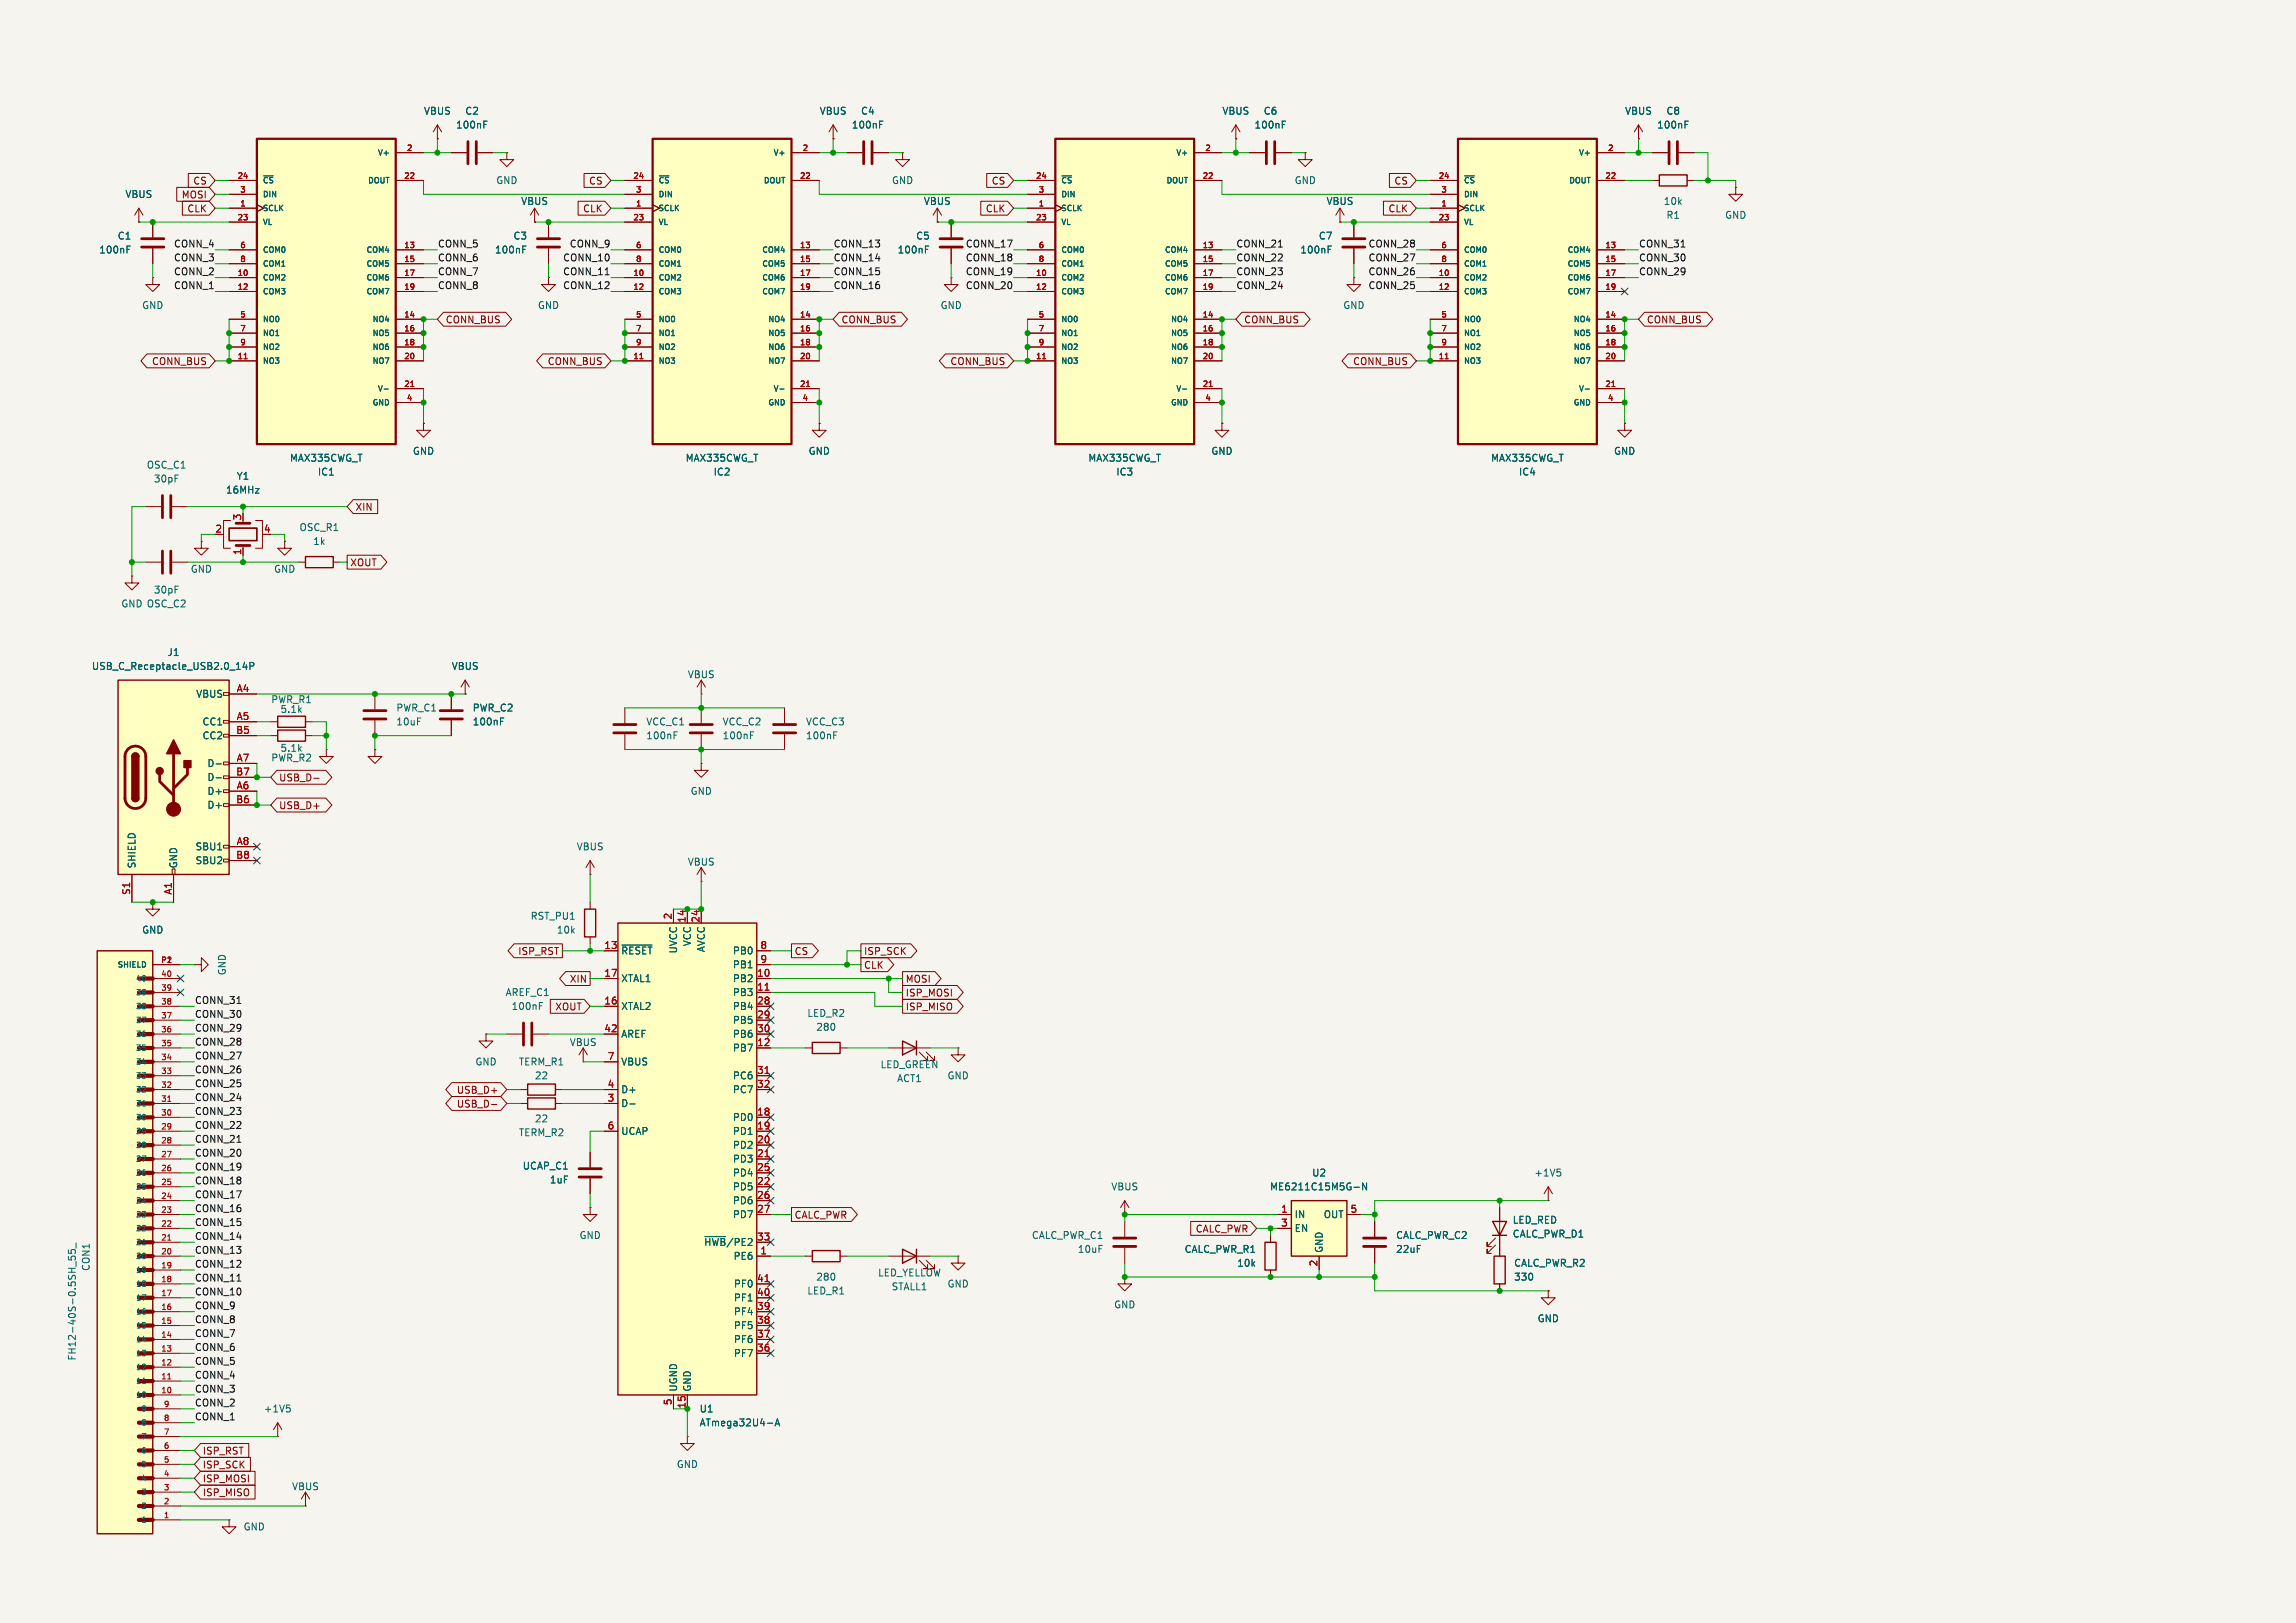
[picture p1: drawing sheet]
<svg xmlns="http://www.w3.org/2000/svg" width="420mm" height="297mm" viewBox="0 0 420 297" stroke-linecap="round" stroke-linejoin="round" font-family="sans-serif">
<defs><g id="words">
<g font-size="1.8" fill="#006464">
<text x="77.5" y="21.2">VBUS</text>
<text x="83.3" y="23.7">100nF</text>
<text x="85" y="21.2">C2</text>
<text x="149.8" y="21.2">VBUS</text>
<text x="155.7" y="23.7">100nF</text>
<text x="157.4" y="21.2">C4</text>
<text x="223.5" y="21.2">VBUS</text>
<text x="229.4" y="23.7">100nF</text>
<text x="231.1" y="21.2">C6</text>
<text x="297.2" y="21.2">VBUS</text>
<text x="303" y="23.7">100nF</text>
<text x="304.7" y="21.2">C8</text>
<text x="90.7" y="33.9">GND</text>
<text x="163.1" y="33.9">GND</text>
<text x="236.7" y="33.9">GND</text>
<text x="22.8" y="36.4">VBUS</text>
<text x="95.2" y="37.7">VBUS</text>
<text x="168.9" y="37.7">VBUS</text>
<text x="242.6" y="37.7">VBUS</text>
<text x="304.2" y="37.7">10k</text>
<text x="304.7" y="40.2">R1</text>
<text x="315.5" y="40.2">GND</text>
<text x="18.1" y="46.6">100nF</text>
<text x="21.4" y="44">C1</text>
<text x="90.4" y="46.6">100nF</text>
<text x="93.8" y="44">C3</text>
<text x="164.1" y="46.6">100nF</text>
<text x="167.5" y="44">C5</text>
<text x="237.8" y="46.6">100nF</text>
<text x="241.1" y="44">C7</text>
<text x="25.9" y="56.7">GND</text>
<text x="98.3" y="56.7">GND</text>
<text x="172" y="56.7">GND</text>
<text x="245.6" y="56.7">GND</text>
<text x="75.4" y="83.4">GND</text>
<text x="147.8" y="83.4">GND</text>
<text x="221.5" y="83.4">GND</text>
<text x="295.1" y="83.4">GND</text>
<text x="26.7" y="86">OSC_C1</text>
<text x="28.1" y="88.5">30pF</text>
<text x="43.2" y="88">Y1</text>
<text x="52.9" y="84.7">MAX335CWG_T</text>
<text x="58" y="87.2">IC1</text>
<text x="125.3" y="84.7">MAX335CWG_T</text>
<text x="130.4" y="87.2">IC2</text>
<text x="199" y="84.7">MAX335CWG_T</text>
<text x="204.1" y="87.2">IC3</text>
<text x="272.6" y="84.7">MAX335CWG_T</text>
<text x="277.8" y="87.2">IC4</text>
<text x="41.2" y="90.5">16MHz</text>
<text x="54.7" y="97.4">OSC_R1</text>
<text x="57.2" y="99.9">1k</text>
<text x="34.8" y="105">GND</text>
<text x="50" y="105">GND</text>
<text x="22.1" y="111.4">GND OSC_C2</text>
<text x="28.1" y="108.8">30pF</text>
<text x="16.7" y="122.8">USB_C_Receptacle_USB2.0_14P</text>
<text x="30.6" y="120.2">J1</text>
<text x="82.5" y="122.8">VBUS</text>
<text x="125.7" y="124.3">VBUS</text>
<text x="35.8" y="127.9">VBUS</text>
<text x="49.5" y="128.9">PWR_R1</text>
<text x="51.2" y="130.7">5.1k</text>
<text x="72.4" y="130.4">PWR_C1</text>
<text x="86.4" y="130.4">PWR_C2</text>
<text x="36.9" y="132.9">CC1</text>
<text x="36.9" y="135.5">CC2</text>
<text x="51.2" y="137.8">5.1k</text>
<text x="72.4" y="132.9">10uF</text>
<text x="86.4" y="132.9">100nF</text>
<text x="118.1" y="132.9">VCC_C1</text>
<text x="118.1" y="135.5">100nF</text>
<text x="132.1" y="132.9">VCC_C2</text>
<text x="132.1" y="135.5">100nF</text>
<text x="147.3" y="132.9">VCC_C3</text>
<text x="147.3" y="135.5">100nF</text>
<text x="37.8" y="140.6">D-</text>
<text x="37.8" y="143.1">D-</text>
<text x="49.5" y="139.5">PWR_R2</text>
<text x="37.8" y="145.6">D+</text>
<text x="37.8" y="148.2">D+</text>
<text x="126.2" y="145.6">GND</text>
<text x="35.7" y="155.8">SBU1</text>
<text x="105.4" y="155.8">VBUS</text>
<text x="25" y="159" transform="rotate(-90 25 159)">SHIELD</text>
<text x="32.6" y="159" transform="rotate(-90 32.6 159)">GND</text>
<text x="35.7" y="158.3">SBU2</text>
<text x="125.7" y="158.6">VBUS</text>
<text x="25.9" y="171">GND</text>
<text x="97" y="168.5">RST_PU1</text>
<text x="101.8" y="171">10k</text>
<text x="126.6" y="173.2" transform="rotate(-90 126.6 173.2)">VCC</text>
<text x="41.5" y="178.6" transform="rotate(-90 41.5 178.6)">GND</text>
<text x="113.5" y="174.9">~{RESET}</text>
<text x="113.5" y="179.9">XTAL1</text>
<text x="124.1" y="174.6" transform="rotate(-90 124.1 174.6)">UVCC</text>
<text x="129.1" y="174.3" transform="rotate(-90 129.1 174.3)">AVCC</text>
<text x="134" y="174.9">PB0</text>
<text x="134" y="177.4">PB1</text>
<text x="134" y="179.9">PB2</text>
<text x="92.4" y="182.5">AREF_C1</text>
<text x="93.5" y="185">100nF</text>
<text x="113.5" y="185">XTAL2</text>
<text x="134" y="182.5">PB3</text>
<text x="134" y="185">PB4</text>
<text x="104.1" y="191.6">VBUS</text>
<text x="113.5" y="190.1">AREF</text>
<text x="134" y="187.6">PB5</text>
<text x="134" y="190.1">PB6</text>
<text x="147.6" y="186.3">LED_R2</text>
<text x="149.2" y="188.8">280</text>
<text x="86.9" y="195.2">GND</text>
<text x="94.8" y="195.2">TERM_R1</text>
<text x="97.7" y="197.7">22</text>
<text x="113.5" y="195.2">VBUS</text>
<text x="134" y="192.6">PB7</text>
<text x="134" y="197.7">PC6</text>
<text x="161" y="195.7">LED_GREEN</text>
<text x="173.2" y="197.7">GND</text>
<text x="113.5" y="200.3">D+</text>
<text x="113.5" y="202.8">D-</text>
<text x="134" y="200.3">PC7</text>
<text x="164" y="198.2">ACT1</text>
<text x="94.8" y="208.1">TERM_R2</text>
<text x="97.7" y="205.6">22</text>
<text x="113.5" y="207.9">UCAP</text>
<text x="134" y="205.3">PD0</text>
<text x="134" y="207.9">PD1</text>
<text x="95.5" y="214.2">UCAP_C1</text>
<text x="134" y="210.4">PD2</text>
<text x="134" y="213">PD3</text>
<text x="134" y="215.5">PD4</text>
<text x="239.9" y="215.5">U2</text>
<text x="280.6" y="215.5">+1V5</text>
<text x="100.5" y="216.8">1uF</text>
<text x="134" y="218">PD5</text>
<text x="134" y="220.6">PD6</text>
<text x="203.2" y="218">VBUS</text>
<text x="232.2" y="218">ME6211C15M5G-N</text>
<text x="105.9" y="226.9">GND</text>
<text x="134" y="223.1">PD7</text>
<text x="188.7" y="226.9">CALC_PWR_C1</text>
<text x="236.7" y="223.1">IN</text>
<text x="236.7" y="225.7">EN</text>
<text x="242" y="223.1">OUT</text>
<text x="255.3" y="226.9">CALC_PWR_C2</text>
<text x="276.6" y="224.1">LED_RED</text>
<text x="276.6" y="226.7">CALC_PWR_D1</text>
<text x="16.6" y="232.7" transform="rotate(-90 16.6 232.7)">CON1</text>
<text x="128.7" y="228.2">~{HWB}/PE2</text>
<text x="134.1" y="230.7">PE6</text>
<text x="160.5" y="233.8">LED_YELLOW</text>
<text x="197.1" y="229.5">10uF</text>
<text x="216.6" y="229.5">CALC_PWR_R1</text>
<text x="226.2" y="232">10k</text>
<text x="242.2" y="229.4" transform="rotate(-90 242.2 229.4)">GND</text>
<text x="255.3" y="229.5">22uF</text>
<text x="276.9" y="232">CALC_PWR_R2</text>
<text x="134.2" y="235.8">PF0</text>
<text x="134.2" y="238.4">PF1</text>
<text x="147.6" y="237.1">LED_R1</text>
<text x="149.2" y="234.5">280</text>
<text x="163" y="236.3">STALL1</text>
<text x="173.2" y="235.8">GND</text>
<text x="203.7" y="239.6">GND</text>
<text x="276.9" y="234.5">330</text>
<text x="134.2" y="240.9">PF4</text>
<text x="134.2" y="243.4">PF5</text>
<text x="134.2" y="246">PF6</text>
<text x="281.2" y="242.2">GND</text>
<text x="14.1" y="249.1" transform="rotate(-90 14.1 249.1)">FH12-40S-0.5SH_55_</text>
<text x="134.2" y="248.5">PF7</text>
<text x="124.1" y="254.8" transform="rotate(-90 124.1 254.8)">UGND</text>
<text x="126.6" y="254.8" transform="rotate(-90 126.6 254.8)">GND</text>
<text x="48.2" y="258.7">+1V5</text>
<text x="127.9" y="261.2">ATmega32U4-A</text>
<text x="127.9" y="258.7">U1</text>
<text x="123.7" y="268.8">GND</text>
<text x="53.3" y="272.9">VBUS</text>
<text x="44.5" y="280.3">GND</text>
</g>
<g font-size="1.8" fill="#840000">
<text x="35.3" y="34">CS</text>
<text x="107.6" y="34">CS</text>
<text x="181.3" y="34">CS</text>
<text x="255" y="34">CS</text>
<text x="33.1" y="36.5">MOSI</text>
<text x="34.2" y="39.1">CLK</text>
<text x="106.6" y="39.1">CLK</text>
<text x="180.2" y="39.1">CLK</text>
<text x="253.9" y="39.1">CLK</text>
<text x="81.4" y="59.4">CONN_BUS</text>
<text x="153.8" y="59.4">CONN_BUS</text>
<text x="227.5" y="59.4">CONN_BUS</text>
<text x="301.1" y="59.4">CONN_BUS</text>
<text x="27.7" y="67">CONN_BUS</text>
<text x="100.1" y="67">CONN_BUS</text>
<text x="173.7" y="67">CONN_BUS</text>
<text x="247.4" y="67">CONN_BUS</text>
<text x="64.9" y="93.7">XIN</text>
<text x="64" y="103.8">XOUT</text>
<text x="51" y="143.2">USB_D-</text>
<text x="51" y="148.3">USB_D+</text>
<text x="94.7" y="174.9">ISP_RST</text>
<text x="145.3" y="174.9">CS</text>
<text x="158" y="177.5">CLK</text>
<text x="158" y="174.9">ISP_SCK</text>
<text x="101.5" y="185.1">XOUT</text>
<text x="104.1" y="180">XIN</text>
<text x="165.6" y="180">MOSI</text>
<text x="165.6" y="182.6">ISP_MOSI</text>
<text x="165.6" y="185.1">ISP_MISO</text>
<text x="83.5" y="200.3">USB_D+</text>
<text x="83.5" y="202.9">USB_D-</text>
<text x="145.3" y="223.2">CALC_PWR</text>
<text x="218.6" y="225.7">CALC_PWR</text>
<text x="37" y="266.4">ISP_RST</text>
<text x="37" y="268.9">ISP_SCK</text>
<text x="37" y="271.5">ISP_MOSI</text>
<text x="37" y="274">ISP_MISO</text>
</g>
<g font-size="1.8" fill="#0f0f0f">
<text x="31.7" y="45.4">CONN_4</text>
<text x="31.7" y="47.9">CONN_3</text>
<text x="80" y="47.9">CONN_6</text>
<text x="80" y="45.4">CONN_5</text>
<text x="102.9" y="47.9">CONN_10</text>
<text x="104.1" y="45.4">CONN_9</text>
<text x="152.4" y="47.9">CONN_14</text>
<text x="152.4" y="45.4">CONN_13</text>
<text x="176.6" y="45.4">CONN_17</text>
<text x="176.6" y="47.9">CONN_18</text>
<text x="226.1" y="47.9">CONN_22</text>
<text x="226.1" y="45.4">CONN_21</text>
<text x="250.2" y="47.9">CONN_27</text>
<text x="250.2" y="45.4">CONN_28</text>
<text x="299.7" y="45.4">CONN_31</text>
<text x="299.7" y="47.9">CONN_30</text>
<text x="31.7" y="50.5">CONN_2</text>
<text x="31.7" y="53">CONN_1</text>
<text x="80" y="50.5">CONN_7</text>
<text x="80" y="53">CONN_8</text>
<text x="102.9" y="53">CONN_12</text>
<text x="102.9" y="50.5">CONN_11</text>
<text x="152.4" y="50.5">CONN_15</text>
<text x="152.4" y="53">CONN_16</text>
<text x="176.6" y="50.5">CONN_19</text>
<text x="176.6" y="53">CONN_20</text>
<text x="226.1" y="53">CONN_24</text>
<text x="226.1" y="50.5">CONN_23</text>
<text x="250.2" y="50.5">CONN_26</text>
<text x="250.2" y="53">CONN_25</text>
<text x="299.7" y="50.5">CONN_29</text>
<text x="35.6" y="183.8">CONN_31</text>
<text x="35.6" y="191.4">CONN_28</text>
<text x="35.6" y="188.9">CONN_29</text>
<text x="35.6" y="186.3">CONN_30</text>
<text x="35.6" y="194">CONN_27</text>
<text x="35.6" y="196.5">CONN_26</text>
<text x="35.6" y="199">CONN_25</text>
<text x="35.6" y="201.6">CONN_24</text>
<text x="35.6" y="204.1">CONN_23</text>
<text x="35.6" y="206.7">CONN_22</text>
<text x="35.6" y="209.2">CONN_21</text>
<text x="35.6" y="214.3">CONN_19</text>
<text x="35.6" y="211.7">CONN_20</text>
<text x="35.6" y="216.8">CONN_18</text>
<text x="35.6" y="219.4">CONN_17</text>
<text x="35.6" y="221.9">CONN_16</text>
<text x="35.6" y="227">CONN_14</text>
<text x="35.6" y="224.4">CONN_15</text>
<text x="35.6" y="229.5">CONN_13</text>
<text x="35.6" y="232.1">CONN_12</text>
<text x="35.6" y="239.7">CONN_9</text>
<text x="35.6" y="234.6">CONN_11</text>
<text x="35.6" y="237.1">CONN_10</text>
<text x="35.6" y="244.8">CONN_7</text>
<text x="35.6" y="242.2">CONN_8</text>
<text x="35.6" y="247.3">CONN_6</text>
<text x="35.6" y="249.8">CONN_5</text>
<text x="35.6" y="254.9">CONN_3</text>
<text x="35.6" y="252.4">CONN_4</text>
<text x="35.6" y="257.5">CONN_2</text>
<text x="35.6" y="260">CONN_1</text>
</g>
<g font-size="1.8" fill="#a90000">
<text x="44.2" y="95.3" transform="rotate(-90 44.2 95.3)">3</text>
<text x="39.3" y="97.5">2</text>
<text x="44.2" y="101.7" transform="rotate(-90 44.2 101.7)">1</text>
<text x="48.2" y="97.5">4</text>
<text x="43.2" y="126.7">A4</text>
<text x="43.2" y="131.8">A5</text>
<text x="43.1" y="134.4">B5</text>
<text x="43.1" y="142">B7</text>
<text x="43.2" y="139.4">A7</text>
<text x="43.1" y="147.1">B6</text>
<text x="43.2" y="144.5">A6</text>
<text x="43.2" y="154.7">A8</text>
<text x="43.1" y="157.2">B8</text>
<text x="23.9" y="163.9" transform="rotate(-90 23.9 163.9)">S1</text>
<text x="31.5" y="163.8" transform="rotate(-90 31.5 163.8)">A1</text>
<text x="110.4" y="173.7">13</text>
<text x="122.9" y="168.3" transform="rotate(-90 122.9 168.3)">2</text>
<text x="125.5" y="169" transform="rotate(-90 125.5 169)">14</text>
<text x="128" y="169" transform="rotate(-90 128 169)">24</text>
<text x="139" y="173.7">8</text>
<text x="110.4" y="178.8">17</text>
<text x="138.4" y="178.8">10</text>
<text x="139" y="176.3">9</text>
<text x="110.4" y="183.9">16</text>
<text x="138.4" y="181.4">11</text>
<text x="138.4" y="183.9">28</text>
<text x="110.4" y="189">42</text>
<text x="138.4" y="186.4">29</text>
<text x="138.4" y="189">30</text>
<text x="138.4" y="191.5">12</text>
<text x="111.1" y="194.1">7</text>
<text x="138.4" y="196.6">31</text>
<text x="111.1" y="199.1">4</text>
<text x="111.1" y="201.7">3</text>
<text x="138.4" y="199.1">32</text>
<text x="111.1" y="206.8">6</text>
<text x="138.4" y="204.2">18</text>
<text x="138.4" y="206.8">19</text>
<text x="138.4" y="209.3">20</text>
<text x="138.4" y="211.8">21</text>
<text x="138.4" y="214.4">25</text>
<text x="138.4" y="216.9">22</text>
<text x="138.4" y="219.5">26</text>
<text x="138.4" y="222">27</text>
<text x="234.2" y="222">1</text>
<text x="246.9" y="222">5</text>
<text x="138.4" y="227.1">33</text>
<text x="234.2" y="224.5">3</text>
<text x="139" y="229.6">1</text>
<text x="241" y="231.8" transform="rotate(-90 241 231.8)">2</text>
<text x="138.4" y="234.7">41</text>
<text x="138.4" y="237.2">40</text>
<text x="138.4" y="239.8">39</text>
<text x="138.4" y="242.3">38</text>
<text x="138.4" y="244.9">37</text>
<text x="138.4" y="247.4">36</text>
<text x="122.9" y="257.2" transform="rotate(-90 122.9 257.2)">5</text>
<text x="125.5" y="257.9" transform="rotate(-90 125.5 257.9)">15</text>
</g>
<g font-size="1.4" fill="#006464">
<text x="69" y="28.7">V+</text>
<text x="141.4" y="28.7">V+</text>
<text x="215" y="28.7">V+</text>
<text x="288.7" y="28.7">V+</text>
<text x="48" y="33.8">~{CS}</text>
<text x="67.2" y="33.8">DOUT</text>
<text x="120.4" y="33.8">~{CS}</text>
<text x="139.6" y="33.8">DOUT</text>
<text x="194.1" y="33.8">~{CS}</text>
<text x="213.3" y="33.8">DOUT</text>
<text x="267.7" y="33.8">~{CS}</text>
<text x="286.9" y="33.8">DOUT</text>
<text x="48" y="36.3">DIN</text>
<text x="48" y="38.8">SCLK</text>
<text x="48" y="41.4">VL</text>
<text x="120.4" y="36.3">DIN</text>
<text x="120.4" y="38.8">SCLK</text>
<text x="120.4" y="41.4">VL</text>
<text x="194.1" y="36.3">DIN</text>
<text x="194.1" y="38.8">SCLK</text>
<text x="194.1" y="41.4">VL</text>
<text x="267.7" y="36.3">DIN</text>
<text x="267.7" y="38.8">SCLK</text>
<text x="267.7" y="41.4">VL</text>
<text x="48" y="46.5">COM0</text>
<text x="66.9" y="46.5">COM4</text>
<text x="120.4" y="46.5">COM0</text>
<text x="139.3" y="46.5">COM4</text>
<text x="194.1" y="46.5">COM0</text>
<text x="213" y="46.5">COM4</text>
<text x="267.7" y="46.5">COM0</text>
<text x="286.6" y="46.5">COM4</text>
<text x="48" y="49">COM1</text>
<text x="48" y="51.5">COM2</text>
<text x="66.9" y="49">COM5</text>
<text x="66.9" y="51.5">COM6</text>
<text x="120.4" y="49">COM1</text>
<text x="120.4" y="51.5">COM2</text>
<text x="139.3" y="49">COM5</text>
<text x="139.3" y="51.5">COM6</text>
<text x="194.1" y="49">COM1</text>
<text x="194.1" y="51.5">COM2</text>
<text x="213" y="49">COM5</text>
<text x="213" y="51.5">COM6</text>
<text x="267.7" y="49">COM1</text>
<text x="267.7" y="51.5">COM2</text>
<text x="286.6" y="49">COM5</text>
<text x="286.6" y="51.5">COM6</text>
<text x="48" y="54.1">COM3</text>
<text x="48" y="59.2">NO0</text>
<text x="66.9" y="54.1">COM7</text>
<text x="68" y="59.2">NO4</text>
<text x="120.4" y="54.1">COM3</text>
<text x="120.4" y="59.2">NO0</text>
<text x="139.3" y="54.1">COM7</text>
<text x="140.4" y="59.2">NO4</text>
<text x="194.1" y="54.1">COM3</text>
<text x="194.1" y="59.2">NO0</text>
<text x="213" y="54.1">COM7</text>
<text x="214.1" y="59.2">NO4</text>
<text x="267.7" y="54.1">COM3</text>
<text x="267.7" y="59.2">NO0</text>
<text x="286.6" y="54.1">COM7</text>
<text x="287.7" y="59.2">NO4</text>
<text x="48" y="61.7">NO1</text>
<text x="48" y="64.2">NO2</text>
<text x="68" y="61.7">NO5</text>
<text x="68" y="64.2">NO6</text>
<text x="120.4" y="61.7">NO1</text>
<text x="120.4" y="64.2">NO2</text>
<text x="140.4" y="61.7">NO5</text>
<text x="140.4" y="64.2">NO6</text>
<text x="194.1" y="61.7">NO1</text>
<text x="194.1" y="64.2">NO2</text>
<text x="214.1" y="61.7">NO5</text>
<text x="214.1" y="64.2">NO6</text>
<text x="267.7" y="61.7">NO1</text>
<text x="267.7" y="64.2">NO2</text>
<text x="287.7" y="61.7">NO5</text>
<text x="287.7" y="64.2">NO6</text>
<text x="48" y="66.8">NO3</text>
<text x="68" y="66.8">NO7</text>
<text x="69" y="71.9">V-</text>
<text x="120.4" y="66.8">NO3</text>
<text x="140.4" y="66.8">NO7</text>
<text x="141.4" y="71.9">V-</text>
<text x="194.1" y="66.8">NO3</text>
<text x="214.1" y="66.8">NO7</text>
<text x="215" y="71.9">V-</text>
<text x="267.7" y="66.8">NO3</text>
<text x="287.7" y="66.8">NO7</text>
<text x="288.7" y="71.9">V-</text>
<text x="68" y="74.4">GND</text>
<text x="140.4" y="74.4">GND</text>
<text x="214.1" y="74.4">GND</text>
<text x="287.7" y="74.4">GND</text>
<text x="21.4" y="177.3">SHIELD</text>
<text x="24.7" y="179.8">40</text>
<text x="24.7" y="184.9">38</text>
<text x="24.7" y="182.3">39</text>
<text x="24.7" y="190">36</text>
<text x="24.7" y="187.4">37</text>
<text x="24.7" y="197.6">33</text>
<text x="24.7" y="195">34</text>
<text x="24.7" y="192.5">35</text>
<text x="24.7" y="202.7">31</text>
<text x="24.7" y="200.1">32</text>
<text x="24.7" y="207.7">29</text>
<text x="24.7" y="205.2">30</text>
<text x="24.7" y="215.4">26</text>
<text x="24.7" y="212.8">27</text>
<text x="24.7" y="210.3">28</text>
<text x="24.7" y="220.4">24</text>
<text x="24.7" y="217.9">25</text>
<text x="24.7" y="225.5">22</text>
<text x="24.7" y="223">23</text>
<text x="24.7" y="233.1">19</text>
<text x="24.7" y="230.6">20</text>
<text x="24.7" y="228.1">21</text>
<text x="24.7" y="238.2">17</text>
<text x="24.7" y="235.7">18</text>
<text x="24.7" y="245.8">14</text>
<text x="24.7" y="243.3">15</text>
<text x="24.7" y="240.8">16</text>
<text x="24.7" y="250.9">12</text>
<text x="24.7" y="248.4">13</text>
<text x="24.7" y="256">10</text>
<text x="24.7" y="253.5">11</text>
<text x="25.7" y="263.6">7</text>
<text x="25.7" y="261.1">8</text>
<text x="25.7" y="258.5">9</text>
<text x="25.7" y="268.7">5</text>
<text x="25.7" y="266.2">6</text>
<text x="25.7" y="273.8">3</text>
<text x="25.7" y="271.2">4</text>
<text x="25.7" y="278.9">1</text>
<text x="25.7" y="276.3">2</text>
</g>
<g font-size="1.4" fill="#a90000">
<text x="74.3" y="27.7">2</text>
<text x="146.7" y="27.7">2</text>
<text x="220.4" y="27.7">2</text>
<text x="294" y="27.7">2</text>
<text x="43.4" y="32.8">24</text>
<text x="43.8" y="35.3">3</text>
<text x="73.8" y="32.8">22</text>
<text x="115.7" y="32.8">24</text>
<text x="116.2" y="35.3">3</text>
<text x="146.2" y="32.8">22</text>
<text x="189.4" y="32.8">24</text>
<text x="189.9" y="35.3">3</text>
<text x="219.9" y="32.8">22</text>
<text x="263.1" y="32.8">24</text>
<text x="263.5" y="35.3">3</text>
<text x="293.5" y="32.8">22</text>
<text x="43.4" y="40.4">23</text>
<text x="43.8" y="37.8">1</text>
<text x="115.7" y="40.4">23</text>
<text x="116.2" y="37.8">1</text>
<text x="189.4" y="40.4">23</text>
<text x="189.9" y="37.8">1</text>
<text x="263.1" y="40.4">23</text>
<text x="263.5" y="37.8">1</text>
<text x="43.8" y="45.5">6</text>
<text x="73.8" y="45.5">13</text>
<text x="116.2" y="45.5">6</text>
<text x="146.2" y="45.5">13</text>
<text x="189.9" y="45.5">6</text>
<text x="219.9" y="45.5">13</text>
<text x="263.5" y="45.5">6</text>
<text x="293.5" y="45.5">13</text>
<text x="43.4" y="50.5">10</text>
<text x="43.4" y="53.1">12</text>
<text x="43.8" y="48">8</text>
<text x="73.8" y="48">15</text>
<text x="73.8" y="50.5">17</text>
<text x="73.8" y="53.1">19</text>
<text x="115.7" y="50.5">10</text>
<text x="115.7" y="53.1">12</text>
<text x="116.2" y="48">8</text>
<text x="146.2" y="48">15</text>
<text x="146.2" y="50.5">17</text>
<text x="146.2" y="53.1">19</text>
<text x="189.4" y="50.5">10</text>
<text x="189.4" y="53.1">12</text>
<text x="189.9" y="48">8</text>
<text x="219.9" y="48">15</text>
<text x="219.9" y="50.5">17</text>
<text x="219.9" y="53.1">19</text>
<text x="263.1" y="50.5">10</text>
<text x="263.1" y="53.1">12</text>
<text x="263.5" y="48">8</text>
<text x="293.5" y="48">15</text>
<text x="293.5" y="50.5">17</text>
<text x="293.5" y="53.1">19</text>
<text x="43.8" y="58.2">5</text>
<text x="73.8" y="58.2">14</text>
<text x="116.2" y="58.2">5</text>
<text x="146.2" y="58.2">14</text>
<text x="189.9" y="58.2">5</text>
<text x="219.9" y="58.2">14</text>
<text x="263.5" y="58.2">5</text>
<text x="293.5" y="58.2">14</text>
<text x="43.4" y="65.8">11</text>
<text x="43.8" y="60.7">7</text>
<text x="43.8" y="63.2">9</text>
<text x="73.8" y="60.7">16</text>
<text x="73.8" y="63.2">18</text>
<text x="73.8" y="65.8">20</text>
<text x="115.7" y="65.8">11</text>
<text x="116.2" y="60.7">7</text>
<text x="116.2" y="63.2">9</text>
<text x="146.2" y="60.7">16</text>
<text x="146.2" y="63.2">18</text>
<text x="146.2" y="65.8">20</text>
<text x="189.4" y="65.8">11</text>
<text x="189.9" y="60.7">7</text>
<text x="189.9" y="63.2">9</text>
<text x="219.9" y="60.7">16</text>
<text x="219.9" y="63.2">18</text>
<text x="219.9" y="65.8">20</text>
<text x="263.1" y="65.8">11</text>
<text x="263.5" y="60.7">7</text>
<text x="263.5" y="63.2">9</text>
<text x="293.5" y="60.7">16</text>
<text x="293.5" y="63.2">18</text>
<text x="293.5" y="65.8">20</text>
<text x="73.8" y="70.9">21</text>
<text x="146.2" y="70.9">21</text>
<text x="219.9" y="70.9">21</text>
<text x="293.5" y="70.9">21</text>
<text x="74.3" y="73.4">4</text>
<text x="146.7" y="73.4">4</text>
<text x="220.4" y="73.4">4</text>
<text x="294" y="73.4">4</text>
<text x="29.4" y="176.3">P1</text>
<text x="29.4" y="178.8">40</text>
<text x="30.3" y="176.3">2</text>
<text x="29.4" y="183.9">38</text>
<text x="29.4" y="181.4">39</text>
<text x="29.4" y="191.5">35</text>
<text x="29.4" y="189">36</text>
<text x="29.4" y="186.4">37</text>
<text x="29.4" y="196.6">33</text>
<text x="29.4" y="194.1">34</text>
<text x="29.4" y="201.7">31</text>
<text x="29.4" y="199.1">32</text>
<text x="29.4" y="209.3">28</text>
<text x="29.4" y="206.8">29</text>
<text x="29.4" y="204.2">30</text>
<text x="29.4" y="214.4">26</text>
<text x="29.4" y="211.8">27</text>
<text x="29.4" y="222">23</text>
<text x="29.4" y="219.5">24</text>
<text x="29.4" y="216.9">25</text>
<text x="29.4" y="227.1">21</text>
<text x="29.4" y="224.5">22</text>
<text x="29.4" y="232.2">19</text>
<text x="29.4" y="229.6">20</text>
<text x="29.4" y="239.8">16</text>
<text x="29.4" y="237.2">17</text>
<text x="29.4" y="234.7">18</text>
<text x="29.4" y="244.9">14</text>
<text x="29.4" y="242.3">15</text>
<text x="29.4" y="249.9">12</text>
<text x="29.4" y="247.4">13</text>
<text x="29.4" y="255">10</text>
<text x="29.4" y="252.5">11</text>
<text x="29.9" y="257.6">9</text>
<text x="29.9" y="262.6">7</text>
<text x="29.9" y="260.1">8</text>
<text x="29.9" y="267.7">5</text>
<text x="29.9" y="265.2">6</text>
<text x="29.9" y="275.3">2</text>
<text x="29.9" y="272.8">3</text>
<text x="29.9" y="270.3">4</text>
<text x="29.9" y="277.9">1</text>
</g>
</g></defs>
<path d="M0 0h420v297h-420z" fill="#f5f4ef" stroke="#f5f4ef" stroke-width=".18"/>
<path d="M96.5 198.4h5.1v2h-5.1zM148.6 228.9h5.1v2h-5.1z" fill="none" stroke="#840000" stroke-width=".25"/>
<g fill="none" stroke="#840000" stroke-width=".18">
<path d="M228.6 27.9h2.8M233.4 27.9h2.8M299.7 25.4h.1M299.7 22.9l-.7 1.2M299.7 22.9l.8 1.2M299.7 22.9v2.5M302.3 27.9h2.8M307.1 27.9h2.8M100.3 50.8v1.3h1.3l-1.3 1.2-1.2-1.2h1.2M100.3 50.8h.1M36.8 99.1v1.2h1.3l-1.3 1.3-1.2-1.3h1.2M36.8 99.1h.1"/>
<path d="M40.6 97.8h.3M42.2 95.3h-1.3v5h1.3M44.4 99.8v1.8M46.7 95.3h1.3v5h-1.3M24.1 105.4v1.3h1.3l-1.3 1.3-1.2-1.3h1.2M24.1 105.4h.1M26.7 102.9h2.8M31.5 102.9h2.8M27.9 165.1v1.3h1.3l-1.3 1.2-1.2-1.2h1.2M27.9 165.1h.1M92.7 189.2h2.8M95.2 199.4h1.3"/>
<path d="M97.5 189.2h2.8M101.6 199.4h1.3M106.7 194.3h.1M106.7 191.8l-.8 1.2M106.7 191.8l.7 1.2M106.7 191.8v2.5M107.9 210.8v2.8M107.9 215.6v2.8M205.7 219.7l-.7 1.3M205.7 219.7l.8 1.3M205.7 219.7v2.5M107.9 221v1.2h1.3l-1.3 1.3-1.2-1.3h1.2"/>
<path d="M107.9 221h.1M147.3 229.9h1.3M153.7 229.9h1.2M205.7 222.2h.1"/>
</g>
<path d="M231.6 25.9v4.1M233.2 25.9v4.1M305.3 25.9v4.1M306.8 25.9v4.1M43.2 99.8h2.5M43.2 95.8h2.5M29.7 100.8v4.1M31.2 100.8v4.1M95.8 187.2v4.1M97.3 187.2v4.1M105.9 213.9h4.1M105.9 215.4h4.1" fill="none" stroke="#840000" stroke-width=".51"/>
<path d="M41.9 96.6h5.1v2.3h-5.1z" fill="none" stroke="#840000" stroke-width=".3"/>
<path d="M234.6 22.8h.4M234.6 22.2h.6M308.2 22.8h.4M308.2 22.2h.6M98.7 184.1h.4M98.7 183.5h.6" fill="none" stroke="#006464" stroke-width=".18"/>
<path d="M113 168.9h25.4v86.4h-25.4z" fill="#ffffc2"/>
<path d="M55.9 101.9h5.1v2h-5.1zM113 168.9h25.4v86.4h-25.4z" fill="none" stroke="#840000" stroke-width=".25"/>
<g fill="none" stroke="#840000" stroke-width=".18">
<path d="M52.1 99.1v1.2h1.2l-1.2 1.3-1.3-1.3h1.3M52.1 99.1h.1M54.6 102.9h1.3M61 102.9h1.2M68.6 137.2v1.2h1.2l-1.2 1.3-1.3-1.3h1.3M68.6 137.2h.1M110.5 174h2.5M110.5 179.1h2.5M123.2 166.4v2.5M125.7 166.4v2.5M128.3 166.4v2.5M138.4 174h2.6"/>
<path d="M138.4 179.1h2.6M138.4 176.5h2.6M110.5 184.2h2.5M110.5 189.2h2.5M110.5 194.3h2.5M110.5 199.4h2.5M138.4 184.2h2.6M138.4 189.2h2.6M138.4 199.4h2.6M138.4 181.6h2.6M138.4 186.7h2.6M138.4 191.8h2.6"/>
<path d="M138.4 196.9h2.6M110.5 201.9h2.5M110.5 207h2.5M138.4 207h2.6M138.4 204.5h2.6M138.4 209.6h2.6M138.4 212.1h2.6M138.4 214.6h2.6M138.4 217.2h2.6M138.4 219.7h2.6M138.4 222.2h2.6M138.4 227.3h2.6"/>
<path d="M138.4 229.9h2.6M138.4 234.9h2.6M138.4 237.5h2.6M123.2 255.3v2.5M125.7 255.3v2.5M138.4 240h2.6M138.4 242.6h2.6M138.4 245.1h2.6M138.4 247.6h2.6"/>
</g>
<path d="M113.8 172.9h5.5M115.2 202h1M128.9 226.3h3.8M140.4 260.4h.9M141.8 260.9l.4-1.2 .4 1.2M141.9 260.6h.6" fill="none" stroke="#006464" stroke-width=".18"/>
<path d="M139.9 181.2h.8M139.9 196.4h.8M139.9 211.7h.8M139.9 234.5h.8" fill="none" stroke="#a90000" stroke-width=".18"/>
<path d="M47 25.4h25.4v55.9h-25.4z" fill="#ffffc2"/>
<path d="M47 25.4h25.4v55.9h-25.4z" fill="none" stroke="#840000" stroke-width=".41"/>
<g fill="none" stroke="#840000" stroke-width=".18">
<path d="M41.9 33h5.1M41.9 35.6h5.1M41.9 38.1h5.1M47 37.5l1.3 .6-1.3 .6M72.4 33h5.1M72.4 27.9h5.1M302.3 33h1.2M308.6 33h1.3M317.5 34.3v1.3h1.3l-1.3 1.2-1.3-1.2h1.3M317.5 34.3h.1M27.9 50.8v1.3h1.3l-1.3 1.2-1.2-1.2h1.2M27.9 50.8h.1"/>
<path d="M41.9 40.6h5.1M41.9 45.7h5.1M41.9 48.3h5.1M41.9 50.8h5.1M41.9 53.3h5.1M41.9 58.4h5.1M72.4 45.7h5.1M72.4 48.3h5.1M72.4 50.8h5.1M72.4 53.3h5.1M72.4 58.4h5.1M41.9 61h5.1"/>
<path d="M41.9 63.5h5.1M41.9 66h5.1M72.4 61h5.1M72.4 63.5h5.1M72.4 66h5.1M72.4 71.1h5.1M72.4 73.7h5.1M107.9 157.5l-.7 1.3M107.9 157.5l.8 1.3M107.9 157.5v2.5M107.9 160h.1"/>
</g>
<path d="M48.2 32.2h1.8M70.3 71.2h.7" fill="none" stroke="#006464" stroke-width=".18"/>
<path d="M44.6 65.7h.6M75.1 70.7h.6" fill="none" stroke="#a90000" stroke-width=".18"/>
<path d="M303.5 32h5.1v2h-5.1z" fill="none" stroke="#840000" stroke-width=".25"/>
<path d="M17.8 174h10.1v106.7h-10.1z" fill="#ffffc2"/>
<g fill="none" stroke="#840000" stroke-width=".76">
<path d="M25.4 179.1h2.5M25.4 199.4h2.5M25.4 196.9h2.5M25.4 194.3h2.5M25.4 191.8h2.5M25.4 189.2h2.5M25.4 186.7h2.5M25.4 184.2h2.5M25.4 181.6h2.5M25.4 219.7h2.5M25.4 217.2h2.5M25.4 214.6h2.5"/>
<path d="M25.4 212.1h2.5M25.4 209.6h2.5M25.4 207h2.5M25.4 204.5h2.5M25.4 201.9h2.5M25.4 237.5h2.5M25.4 234.9h2.5M25.4 232.4h2.5M25.4 229.9h2.5M25.4 227.3h2.5M25.4 224.8h2.5M25.4 222.2h2.5"/>
<path d="M25.4 257.8h2.5M25.4 255.3h2.5M25.4 252.7h2.5M25.4 250.2h2.5M25.4 247.6h2.5M25.4 245.1h2.5M25.4 242.6h2.5M25.4 240h2.5M25.4 278.1h2.5M25.4 275.6h2.5M25.4 273h2.5M25.4 270.5h2.5"/>
<path d="M25.4 268h2.5M25.4 265.4h2.5M25.4 262.9h2.5M25.4 260.3h2.5"/>
</g>
<path d="M17.8 174h10.1v106.7h-10.1z" fill="none" stroke="#840000" stroke-width=".25"/>
<g fill="none" stroke="#840000" stroke-width=".18">
<path d="M25.4 38.1l-.8 1.3M25.4 38.1l.8 1.3M25.4 38.1v2.5M226.1 25.4h.1M226.1 22.9l-.8 1.2M226.1 22.9l.7 1.2M226.1 22.9v2.5M238.8 27.9v1.3h1.2l-1.2 1.3-1.3-1.3h1.3M238.8 27.9h.1M25.4 40.6h.1M27.9 179.1h5.1M27.9 176.5h5.1"/>
<path d="M27.9 199.4h5.1M27.9 196.9h5.1M27.9 194.3h5.1M27.9 191.8h5.1M27.9 189.2h5.1M27.9 186.7h5.1M27.9 184.2h5.1M27.9 181.6h5.1M27.9 219.7h5.1M27.9 217.2h5.1M27.9 214.6h5.1M27.9 212.1h5.1"/>
<path d="M27.9 209.6h5.1M27.9 207h5.1M27.9 204.5h5.1M27.9 201.9h5.1M27.9 237.5h5.1M27.9 234.9h5.1M27.9 232.4h5.1M27.9 229.9h5.1M27.9 227.3h5.1M27.9 224.8h5.1M27.9 222.2h5.1M27.9 257.8h5.1"/>
<path d="M27.9 255.3h5.1M27.9 252.7h5.1M27.9 250.2h5.1M27.9 247.6h5.1M27.9 245.1h5.1M27.9 242.6h5.1M27.9 240h5.1M27.9 278.1h5.1M27.9 275.6h5.1M27.9 273h5.1M27.9 270.5h5.1M27.9 268h5.1"/>
<path d="M27.9 265.4h5.1M27.9 262.9h5.1M27.9 260.3h5.1"/>
</g>
<path d="M26 202.4h.6M12.5 228.7v.6l.6 .1-.1-.2 .1-.4 .1-.1h.5l.1 .2-.1 .5M12.5 229.9v.6l.6 .1-.1-.2 .1-.4 .1-.1h.5l.1 .2-.1 .5M13.9 227.4v1M13.9 230.8v1M26 227.8h.6M26 253.2h.6" fill="none" stroke="#006464" stroke-width=".18"/>
<path d="M30.7 201.5h.6M30.7 226.9h.6M30.7 252.3h.6" fill="none" stroke="#a90000" stroke-width=".18"/>
<path d="M21.6 124.5h20.3v35.5h-20.3z" fill="#ffffc2"/>
<g fill="none" stroke="#840000" stroke-width=".18">
<path d="M154.9 27.9h2.8M159.8 27.9h2.8M165.1 27.9v1.3h1.3l-1.3 1.3-1.3-1.3h1.3M165.1 27.9h.1M27.9 40.6v2.8M27.9 45.5v2.8M40.9 126.7h1v.6h-1zM40.9 131.8h1v.5h-1zM40.9 134.4h1v.5h-1zM40.9 139.4h1v.6h-1zM41.9 127h5.1M41.9 132.1h5.1"/>
<path d="M41.9 134.6h5.1M41.9 139.7h5.1M49.5 132.1h1.3M49.5 134.6h1.3M55.9 132.1h1.2M55.9 134.6h1.2M31.5 159h.5v1h-.5zM40.9 142h1v.5h-1zM40.9 144.5h1v.5h-1zM40.9 147.1h1v.5h-1zM40.9 154.7h1v.5h-1zM40.9 157.2h1v.5h-1z"/>
<path d="M41.9 142.2h5.1M41.9 144.8h5.1M41.9 147.3h5.1M41.9 154.9h5.1M41.9 157.5h5.1M24.1 160v5.1M31.7 160v5.1M35.6 176.5h1.2v-1.2l1.3 1.2-1.3 1.3v-1.3M35.6 176.5h.1M88.9 189.2v1.3h1.3l-1.3 1.3-1.3-1.3h1.3M88.9 189.2h.1M162.6 191.8h7.6"/>
<path d="M168.1 192.5l1.6 1.6h-.8h.8v-.8M169.4 192.5l1.5 1.6h-.7h.7v-.8M95.2 201.9h1.3M101.6 201.9h1.3"/>
</g>
<path d="M21.6 124.5h20.3v35.5h-20.3zM24.1 138.4a.64 .64 0 0 1 .7-.6 .64 .64 0 0 1 .6 .6M50.8 133.6h5.1v2h-5.1zM50.8 131.1h5.1v2h-5.1zM24.1 146.1a.64 .64 0 0 0 .7 .6 .64 .64 0 0 0 .6-.6M165.1 190.5l2.5 1.3-2.5 1.2zM167.6 190.5v2.5M96.5 200.9h5.1v2h-5.1z" fill="none" stroke="#840000" stroke-width=".25"/>
<path d="M158 25.9v4.1M159.5 25.9v4.1M25.9 43.7h4.1M25.9 45.2h4.1M23.4 137.1a1.9 1.9 0 0 1 2.1-.4 1.9 1.9 0 0 1 1.2 1.7v7.7a1.91 1.91 0 0 1-1.9 1.8 1.91 1.91 0 0 1-1.9-1.8v-7.8l.1-.7zM31.7 137.9v10.2M29.2 141.7v1.3l2.5 2.5M34.3 140.5v1.2l-2.6 2.6" fill="none" stroke="#840000" stroke-width=".51"/>
<g fill="#840000" stroke="#840000" stroke-width=".25">
<path d="M24.1 138.4h1.3v7.7h-1.3z"/>
<path d="M24.3 138a.64 .64 0 0 1 .7-.2 .64 .64 0 0 1 .4 .6h-1.3z"/>
<path d="M24.1 146.1h1.3a.64 .64 0 0 1-.6 .6 .64 .64 0 0 1-.7-.6z"/>
<path d="M31.7 135.4l1.3 2.5h-2.5z"/>
<path d="M33.7 139.2h1.2v1.3h-1.2z"/>
<circle cx="29.2" cy="141.1" r=".63"/>
</g>
<circle cx="31.7" cy="148.1" r="1.27" fill="#840000" stroke="#840000" stroke-width=".18"/>
<path d="M160.9 22.8h.4M160.9 22.2h.6M23.2 45.6h.5M23.2 45h.6M39.5 139.8h1M44.8 121.2l-.4 .9h.8M45.1 121.7v.8M45.7 121.9l.6-.1 .1-.1v-.3l-.7-.2v1.3M39.5 142.3h1" fill="none" stroke="#006464" stroke-width=".18"/>
<path d="M266.7 25.4h25.4v55.9h-25.4z" fill="#ffffc2"/>
<path d="M266.7 25.4h25.4v55.9h-25.4z" fill="none" stroke="#840000" stroke-width=".41"/>
<g fill="none" stroke="#840000" stroke-width=".18">
<path d="M152.4 25.4h.1M152.4 22.9l-.8 1.2M152.4 22.9l.8 1.2M152.4 22.9v2.5M261.6 33h5.1M261.6 35.6h5.1M261.6 38.1h5.1M266.7 37.5l1.3 .6-1.3 .6M292.1 33h5.1M292.1 27.9h5.1M261.6 40.6h5.1M261.6 45.7h5.1"/>
<path d="M261.6 48.3h5.1M261.6 50.8h5.1M261.6 53.3h5.1M261.6 58.4h5.1M292.1 45.7h5.1M292.1 48.3h5.1M292.1 50.8h5.1M292.1 53.3h5.1M292.1 58.4h5.1M77.5 77.5v1.2h1.2l-1.2 1.3-1.3-1.3h1.3M77.5 77.5h.1M261.6 61h5.1"/>
<path d="M261.6 63.5h5.1M261.6 66h5.1M292.1 61h5.1M292.1 63.5h5.1M292.1 66h5.1M292.1 71.1h5.1M292.1 73.7h5.1M297.2 77.5v1.2h1.2l-1.2 1.3-1.3-1.3h1.3M297.2 77.5h.1M26.7 92.7h2.8M31.5 92.7h2.8M85.1 127h.1"/>
<path d="M85.1 124.5l-.8 1.2M85.1 124.5l.8 1.2M85.1 124.5v2.5M175.3 191.8v1.2h1.2l-1.2 1.3-1.3-1.3h1.3M175.3 191.8h.1M41.9 278.1v1.3h1.3l-1.3 1.3-1.3-1.3h1.3M41.9 278.1h.1"/>
</g>
<path d="M267.9 32.2h1.8M290 71.2h.7" fill="none" stroke="#006464" stroke-width=".18"/>
<path d="M264.4 65.7h.5M294.8 70.7h.6" fill="none" stroke="#a90000" stroke-width=".18"/>
<path d="M29.7 90.7v4M31.2 90.7v4" fill="none" stroke="#840000" stroke-width=".51"/>
<path d="M236.2 219.7h10.2v10.2h-10.2z" fill="#ffffc2"/>
<path d="M236.2 219.7h10.2v10.2h-10.2zM165.1 228.6l2.5 1.3-2.5 1.2zM167.6 228.6v2.5" fill="none" stroke="#840000" stroke-width=".25"/>
<g fill="none" stroke="#840000" stroke-width=".18">
<path d="M245.1 38.1l-.8 1.3M245.1 38.1l.8 1.3M245.1 38.1v2.5M174 40.6v2.8M174 45.5v2.8M245.1 40.6h.1M59.7 137.2v1.2h1.3l-1.3 1.3-1.3-1.3h1.3M59.7 137.2h.1M128.3 139.7v1.3h1.2l-1.2 1.2-1.3-1.2h1.3M128.3 139.7h.1M143.5 129.5v2.8M143.5 134.4v2.8"/>
<path d="M128.3 158.8l-.8 1.2M128.3 158.8l.7 1.2M128.3 158.8v2.5M128.3 161.3h.1M162.6 229.9h7.6M168.1 230.6l1.6 1.6h-.8h.8v-.8M169.4 230.6l1.5 1.6h-.7h.7v-.8M205.7 233.7v1.2h1.3l-1.3 1.3-1.2-1.3h1.2M205.7 233.7h.1M233.7 222.2h2.5M233.7 224.8h2.5M241.3 229.9v2.5"/>
<path d="M246.4 222.2h2.5M55.9 275.6h.1M55.9 273l-.8 1.3M55.9 273l.7 1.3M55.9 273v2.6"/>
</g>
<path d="M169.3 45.6h.4M169.3 45h.6M152.5 134.5h.4M152.5 133.9h.6M247.7 217.3h.9M250 216.5v1.2l-.7-1.2v1.2" fill="none" stroke="#006464" stroke-width=".18"/>
<path d="M172 43.7h4M172 45.2h4M141.5 132.6h4M141.5 134.1h4" fill="none" stroke="#840000" stroke-width=".51"/>
<path d="M193 25.4h25.4v55.9h-25.4z" fill="#ffffc2"/>
<path d="M193 25.4h25.4v55.9h-25.4z" fill="none" stroke="#840000" stroke-width=".41"/>
<g fill="none" stroke="#840000" stroke-width=".18">
<path d="M80 25.4h.1M80 22.9l-.8 1.2M80 22.9l.8 1.2M80 22.9v2.5M92.7 27.9v1.3h1.3l-1.3 1.3-1.3-1.3h1.3M92.7 27.9h.1M97.8 38.1l-.8 1.3M97.8 38.1l.8 1.3M97.8 38.1v2.5M188 33h5M188 35.6h5M188 38.1h5"/>
<path d="M193 37.5l1.3 .6-1.3 .6M218.4 33h5.1M218.4 27.9h5.1M97.8 40.6h.1M100.3 40.6v2.8M100.3 45.5v2.8M188 40.6h5M188 45.7h5M188 48.3h5M188 50.8h5M188 53.3h5M188 58.4h5"/>
<path d="M218.4 45.7h5.1M218.4 48.3h5.1M218.4 50.8h5.1M218.4 53.3h5.1M218.4 58.4h5.1M247.6 50.8v1.3h1.3l-1.3 1.2-1.2-1.2h1.2M247.6 50.8h.1M149.9 77.5v1.2h1.2l-1.2 1.3-1.3-1.3h1.3M149.9 77.5h.1M188 61h5M188 63.5h5M188 66h5"/>
<path d="M218.4 61h5.1M218.4 63.5h5.1M218.4 66h5.1M218.4 71.1h5.1M218.4 73.7h5.1M223.5 77.5v1.2h1.3l-1.3 1.3-1.3-1.3h1.3M223.5 77.5h.1M68.6 127v2.8M68.6 131.8v2.8M82.5 127v2.8M82.5 131.8v2.8M107.9 165.1v1.3"/>
<path d="M107.9 171.5v1.2M283.2 219.7h.1M283.2 217.2l-.8 1.2M283.2 217.2l.8 1.2M283.2 217.2v2.5M175.3 229.9v1.2h1.2l-1.2 1.3-1.3-1.3h1.3M175.3 229.9h.1M205.7 223.5v2.8M205.7 228.3v2.8M232.4 226.1v1.2M232.4 232.4v1.3M251.5 223.5v2.8"/>
<path d="M251.5 228.3v2.8M273.6 227.8l-1.6 1.6v-.8v.8h.8M273.6 226.6l-1.6 1.5v-.8v.8h.8M274.3 221v8.9M274.3 234.9v1.3M50.8 262.9h.1M50.8 260.3l-.8 1.3M50.8 260.3l.8 1.3M50.8 260.3v2.6M125.7 262.9v1.3h1.3l-1.3 1.2-1.2-1.2h1.2M125.7 262.9h.1"/>
</g>
<path d="M194.3 32.2h1.7M95.6 45.6h.4M95.6 45h.6M216.3 71.2h.8M91.6 132h.4M91.6 131.4h.6M284.8 213.9h.6M285.3 214.4l.2 .3v.3l-.2 .2M52.4 257.1h.6M52.9 257.6l.2 .2v.3l-.2 .3" fill="none" stroke="#006464" stroke-width=".18"/>
<path d="M190.7 65.7h.6M221.2 70.7h.6" fill="none" stroke="#a90000" stroke-width=".18"/>
<path d="M98.3 43.7h4.1M98.3 45.2h4.1M66.5 130h4.1M66.5 131.6h4.1M80.5 130h4.1M80.5 131.6h4.1M203.7 228.1h4.1M203.7 226.6h4.1M249.4 228.1h4.1M249.4 226.6h4.1" fill="none" stroke="#840000" stroke-width=".51"/>
<path d="M106.9 166.4h2.1v5.1h-2.1zM231.4 227.3h2v5.1h-2zM273 223.5h2.6l-1.3 2.6zM273 226.1h2.6M273.3 229.9h2v5h-2z" fill="none" stroke="#840000" stroke-width=".25"/>
<path d="M119.4 25.4h25.4v55.9h-25.4z" fill="#ffffc2"/>
<path d="M119.4 25.4h25.4v55.9h-25.4z" fill="none" stroke="#840000" stroke-width=".41"/>
<g fill="none" stroke="#840000" stroke-width=".18">
<path d="M32.3 34.3h6l1.1 1.3-1.1 1.2h-6zM33.4 36.8h4.9l1.1 1.3-1.1 1.3h-4.9zM34.4 31.7h3.9l1.1 1.3-1.1 1.3h-3.9zM41.9 33h5.1M41.9 35.6h5.1M41.9 38.1h5.1M47 37.5l1.3 .6-1.3 .6M72.4 33h5.1M72.4 27.9h5.1M80 25.4h.1M82.5 27.9h2.8M87.4 27.9h2.8"/>
<path d="M105.7 36.8h4.9l1.2 1.3-1.2 1.3h-4.9zM106.8 31.7h3.8l1.2 1.3-1.2 1.3h-3.8zM114.3 33h5.1M114.3 35.6h5.1M114.3 38.1h5.1M119.4 37.5l1.2 .6-1.2 .6M144.8 33h5.1M144.8 27.9h5.1M152.4 25.4h.1M154.9 27.9h2.8M159.8 27.9h2.8M171.4 38.1l-.7 1.3"/>
<path d="M171.4 38.1l.8 1.3M171.4 38.1v2.5M179.4 36.8h4.9l1.1 1.3-1.1 1.3h-4.9zM180.5 31.7h3.8l1.1 1.3-1.1 1.3h-3.8zM188 33h5M188 35.6h5M188 38.1h5M193 37.5l1.3 .6-1.3 .6M218.4 33h5.1M218.4 27.9h5.1M226.1 25.4h.1M228.6 27.9h2.8"/>
<path d="M233.4 27.9h2.8M253.1 36.8h4.9l1.1 1.3-1.1 1.3h-4.9zM254.2 31.7h3.8l1.1 1.3-1.1 1.3h-3.8zM261.6 33h5.1M261.6 35.6h5.1M261.6 38.1h5.1M266.7 37.5l1.3 .6-1.3 .6M292.1 33h5.1M292.1 27.9h5.1M299.7 25.4h.1M302.3 27.9h2.8M307.1 27.9h2.8"/>
<path d="M25.4 40.6h.1M27.9 40.6v2.8M27.9 45.5v2.8M41.9 40.6h5.1M41.9 45.7h5.1M41.9 48.3h5.1M41.9 50.8h5.1M41.9 53.3h5.1M41.9 58.4h5.1M72.4 45.7h5.1M72.4 48.3h5.1M72.4 50.8h5.1"/>
<path d="M72.4 53.3h5.1M72.4 58.4h5.1M81.1 57.1h11.4l1.1 1.3-1.1 1.3h-11.4l-1.1-1.3zM97.8 40.6h.1M100.3 40.6v2.8M100.3 45.5v2.8M114.3 40.6h5.1M114.3 45.7h5.1M114.3 48.3h5.1M114.3 50.8h5.1M114.3 53.3h5.1M114.3 58.4h5.1"/>
<path d="M144.8 45.7h5.1M144.8 48.3h5.1M144.8 50.8h5.1M144.8 53.3h5.1M144.8 58.4h5.1M153.5 57.1h11.4l1.1 1.3-1.1 1.3h-11.4l-1.1-1.3zM171.4 40.6h.1M174 50.8v1.3h1.3l-1.3 1.2-1.3-1.2h1.3M174 50.8h.1M174 40.6v2.8M174 45.5v2.8M188 40.6h5"/>
<path d="M188 45.7h5M188 48.3h5M188 50.8h5M188 53.3h5M188 58.4h5M218.4 45.7h5.1M218.4 48.3h5.1M218.4 50.8h5.1M218.4 53.3h5.1M218.4 58.4h5.1M227.2 57.1h11.3l1.2 1.3-1.2 1.3h-11.3l-1.1-1.3zM245.1 40.6h.1"/>
<path d="M247.6 40.6v2.8M247.6 45.5v2.8M261.6 40.6h5.1M261.6 45.7h5.1M261.6 48.3h5.1M261.6 50.8h5.1M261.6 53.3h5.1M261.6 58.4h5.1M292.1 45.7h5.1M292.1 48.3h5.1M292.1 50.8h5.1M292.1 53.3h5.1"/>
<path d="M292.1 58.4h5.1M300.8 57.1h11.4l1.1 1.3-1.1 1.3h-11.4l-1.1-1.3zM26.9 64.8h11.4l1.1 1.2-1.1 1.3h-11.4l-1.1-1.3zM41.9 61h5.1M41.9 63.5h5.1M41.9 66h5.1M72.4 61h5.1M72.4 63.5h5.1M72.4 66h5.1M72.4 71.1h5.1M72.4 73.7h5.1M77.5 77.5h.1"/>
<path d="M99.3 64.8h11.3l1.2 1.2-1.2 1.3h-11.3l-1.1-1.3zM114.3 61h5.1M114.3 63.5h5.1M114.3 66h5.1M144.8 61h5.1M144.8 63.5h5.1M144.8 66h5.1M144.8 71.1h5.1M144.8 73.7h5.1M149.9 77.5h.1M172.9 64.8h11.4l1.1 1.2-1.1 1.3h-11.4l-1.1-1.3zM188 61h5"/>
<path d="M188 63.5h5M188 66h5M218.4 61h5.1M218.4 63.5h5.1M218.4 66h5.1M218.4 71.1h5.1M218.4 73.7h5.1M223.5 77.5h.1M246.6 64.8h11.4l1.1 1.2-1.1 1.3h-11.4l-1.1-1.3zM261.6 61h5.1M261.6 63.5h5.1M261.6 66h5.1"/>
<path d="M292.1 61h5.1M292.1 63.5h5.1M292.1 66h5.1M292.1 71.1h5.1M292.1 73.7h5.1M297.2 77.5h.1M64.6 91.4h4.5v2.6h-4.5l-1.1-1.3zM44.4 100.3v1.3M63.5 101.6h6.2l1.1 1.3-1.1 1.2h-6.2zM41.9 127h5.1M41.9 132.1h5.1M41.9 134.6h5.1"/>
<path d="M41.9 139.7h5.1M82.5 127v2.8M82.5 131.8v2.8M85.1 127h.1M114.3 129.5v2.8M114.3 134.4v2.8M128.3 127h.1M128.3 124.5l-.8 1.2M128.3 124.5l.7 1.2M128.3 124.5v2.5M128.3 129.5v2.8M128.3 134.4v2.8"/>
<path d="M41.9 142.2h5.1M41.9 144.8h5.1M41.9 147.3h5.1M41.9 154.9h5.1M41.9 157.5h5.1M50.6 146h9l1.1 1.3-1.1 1.3h-9l-1.1-1.3zM50.6 141h9l1.1 1.2-1.1 1.3h-9l-1.1-1.3zM57.4 142.4h1M24.1 160v5.1M27.9 165.1h.1M31.7 160v5.1M94 172.7h8.9v2.6h-8.9l-1.1-1.3z"/>
<path d="M103.5 177.8h4.4v2.5h-4.4l-1.1-1.2zM110.5 174h2.5M110.5 179.1h2.5M123.2 166.4v2.5M125.7 166.4v2.5M128.3 166.4v2.5M138.4 174h2.6M138.4 179.1h2.6M138.4 176.5h2.6M144.8 172.7h3.8l1.1 1.3-1.1 1.3h-3.8zM157.5 175.3h4.9l1.1 1.2-1.1 1.3h-4.9zM157.5 172.7h9.1l1.1 1.3-1.1 1.3h-9.1z"/>
<path d="M165.1 177.8h5.9l1.1 1.3-1.1 1.2h-5.9zM82.6 198.1h9l1.1 1.3-1.1 1.3h-9l-1.1-1.3zM100.7 182.9h6.1l1.1 1.3-1.1 1.2h-6.1zM110.5 184.2h2.5M110.5 189.2h2.5M110.5 194.3h2.5M110.5 199.4h2.5M138.4 191.8h2.6M138.4 184.2h2.6M138.4 189.2h2.6M138.4 199.4h2.6M138.4 181.6h2.6"/>
<path d="M138.4 186.7h2.6M138.4 196.9h2.6M147.3 191.8h1.3M153.7 191.8h1.2M165.1 180.3h10l1.1 1.3-1.1 1.3h-10zM165.1 182.9h10l1.1 1.3-1.1 1.2h-10zM82.6 200.7h9l1.1 1.2-1.1 1.3h-9l-1.1-1.3zM89.9 202.1h1M107.9 210.8v2.8M107.9 215.6v2.8M110.5 201.9h2.5M110.5 207h2.5"/>
<path d="M138.4 207h2.6M138.4 204.5h2.6M138.4 209.6h2.6M138.4 212.1h2.6M138.4 214.6h2.6M138.4 217.2h2.6M138.4 219.7h2.6M138.4 222.2h2.6M138.4 227.3h2.6M138.4 229.9h2.6M138.4 234.9h2.6M138.4 237.5h2.6"/>
<path d="M144.8 221h10.9l1.1 1.2-1.1 1.3h-10.9zM217.8 223.5h11l1.1 1.3-1.1 1.3h-11zM232.4 226.1v1.2M232.4 232.4v1.3M233.7 222.2h2.5M233.7 224.8h2.5M241.3 229.9v2.5M246.4 222.2h2.5M251.5 223.5v2.8M251.5 228.3v2.8M274.3 221v2.5M274.3 226.1v3.8"/>
<path d="M274.3 234.9v1.3M283.2 236.2v1.3h1.3l-1.3 1.3-1.3-1.3h1.3M283.2 236.2h.1M123.2 255.3v2.5M125.7 255.3v2.5M138.4 240h2.6M138.4 242.6h2.6M138.4 245.1h2.6M138.4 247.6h2.6M36.7 269.2h10v2.6h-10l-1.1-1.3zM36.7 271.8h10v2.5h-10l-1.1-1.3zM36.7 264.2h8.8v2.5h-8.8l-1.1-1.3z"/>
<path d="M36.7 266.7h9.1v2.5h-9.1l-1.1-1.2z"/>
</g>
<g fill="none" stroke="#006464" stroke-width=".18">
<path d="M48.2 32.2h1.8M88.5 22.8h.4M88.5 22.2h.6M120.6 32.2h1.8M160.9 22.8h.4M160.9 22.2h.6M194.3 32.2h1.7M234.6 22.8h.4M234.6 22.2h.6M267.9 32.2h1.8M308.2 22.8h.4M308.2 22.2h.6"/>
<path d="M23.2 45.6h.5M23.2 45h.6M95.6 45.6h.4M95.6 45h.6M169.3 45.6h.4M169.3 45h.6M242.9 45.6h.5M242.9 45h.6M70.3 71.2h.7M142.6 71.2h.8M216.3 71.2h.8M290 71.2h.7"/>
<path d="M39.5 139.8h1M44.8 121.2l-.4 .9h.8M45.1 121.7v.8M45.7 121.9l.6-.1 .1-.1v-.3l-.7-.2v1.3M91.6 132h.4M91.6 131.4h.6M123.3 134.5h.4M123.3 133.9h.6M137.3 134.5h.4M137.3 133.9h.6M39.5 142.3h1M113.8 172.9h5.5"/>
<path d="M115.2 202h1M247.7 217.3h.9M250 216.5v1.2l-.7-1.2v1.2M128.9 226.3h3.8M140.4 260.4h.9M141.8 260.9l.4-1.2 .4 1.2M141.9 260.6h.6"/>
</g>
<path d="M44.6 65.7h.6M75.1 70.7h.6M117 65.7h.6M147.5 70.7h.6M190.7 65.7h.6M221.2 70.7h.6M264.4 65.7h.5M294.8 70.7h.6M139.9 181.2h.8M139.9 196.4h.8M139.9 211.7h.8M139.9 234.5h.8" fill="none" stroke="#a90000" stroke-width=".18"/>
<path d="M85.6 25.9v4.1M87.1 25.9v4.1M245.6 43.7h4.1M245.6 45.2h4.1M112.3 132.6h4M112.3 134.1h4M126.2 132.6h4.1M126.2 134.1h4.1" fill="none" stroke="#840000" stroke-width=".51"/>
<path d="M148.6 190.8h5.1v2h-5.1z" fill="none" stroke="#840000" stroke-width=".25"/>
<path d="M110.7 50.3h.7M233.8 45.2h.8M307.5 45.2h.7M43.3 183.6h.8M43.3 209h.8M43.3 234.4h.8" fill="none" stroke="#0f0f0f" stroke-width=".18"/>
<g fill="none" stroke="#009600" stroke-width=".18">
<path d="M39.4 33h2.5M39.4 35.6h2.5M39.4 38.1h2.5M77.5 33v2.6h36.8M77.5 27.9h5M80 25.4v2.5M90.2 27.9h2.5M111.8 33h2.5M111.8 38.1h2.5M149.9 33v2.6h38.1M149.9 27.9h5M152.4 25.4v2.5"/>
<path d="M162.6 27.9h2.5M185.4 33h2.6M185.4 38.1h2.6M223.5 33v2.6h38.1M223.5 27.9h5.1M226.1 25.4v2.5M236.2 27.9h2.6M259.1 33h2.5M259.1 38.1h2.5M297.2 33h5.1M297.2 27.9h5.1M299.7 25.4v2.5"/>
<path d="M309.9 33h7.6v1.3M309.9 27.9h2.5v5.1M25.4 40.6h16.5M27.9 48.3v2.5M39.4 45.7h2.5M39.4 48.3h2.5M39.4 50.8h2.5M39.4 53.3h2.5M41.9 58.4v7.6h-2.5M77.5 45.7h2.5M77.5 48.3h2.5M77.5 50.8h2.5"/>
<path d="M77.5 53.3h2.5M80 58.4h-2.5v7.6M97.8 40.6h16.5M100.3 48.3v2.5M111.8 45.7h2.5M111.8 48.3h2.5M111.8 50.8h2.5M111.8 53.3h2.5M114.3 58.4v7.6h-2.5M149.9 45.7h2.5M149.9 48.3h2.5M149.9 50.8h2.5"/>
<path d="M149.9 53.3h2.5M152.4 58.4h-2.5v7.6M171.4 40.6h16.6M174 48.3v2.5M185.4 45.7h2.6M185.4 48.3h2.6M185.4 50.8h2.6M185.4 53.3h2.6M188 58.4v7.6h-2.6M223.5 45.7h2.6M223.5 48.3h2.6M223.5 50.8h2.6"/>
<path d="M223.5 53.3h2.6M226.1 58.4h-2.6v7.6M245.1 40.6h16.5M247.6 48.3v2.5M259.1 45.7h2.5M259.1 48.3h2.5M259.1 50.8h2.5M259.1 53.3h2.5M261.6 58.4v7.6h-2.5M297.2 45.7h2.5M297.2 48.3h2.5M297.2 50.8h2.5"/>
<path d="M299.7 58.4h-2.5v7.6M77.5 71.1v6.4M149.9 71.1v6.4M223.5 71.1v6.4M297.2 71.1v6.4M26.7 92.7h-2.6v12.7M34.3 92.7h29.2M39.4 97.8h-2.6v1.3M44.4 92.7v1.3M49.5 97.8h2.6v1.3M24.1 102.9h2.6M34.3 102.9h20.3"/>
<path d="M44.4 101.6v1.3M62.2 102.9h1.3M47 134.6h2.5M47 132.1h2.5M47 127h38.1M47 139.7v2.5h2.5M57.1 134.6h2.6M57.1 132.1h2.6v5.1M82.5 134.6h-13.9v2.6M114.3 129.5h29.2M114.3 137.2h29.2M128.3 127v2.5"/>
<path d="M128.3 137.2v2.5M47 144.8v2.5h2.5M24.1 165.1h7.6M33 176.5h2.6M102.9 174h7.6M107.9 160v5.1M107.9 172.7v1.3M107.9 179.1h2.6M128.3 161.3v5.1h-5.1M141 179.1h24.1M141 174h3.8M141 176.5h16.5"/>
<path d="M157.5 174h-2.6v2.5M162.6 179.1v2.5h2.5M33 199.4h2.6M33 184.2h2.6M33 189.2h2.6M33 194.3h2.6M33 191.8h2.6M33 186.7h2.6M33 196.9h2.6M88.9 189.2h3.8M92.7 199.4h2.5M100.3 189.2h10.2"/>
<path d="M102.9 199.4h7.6M106.7 194.3h3.8M107.9 184.2h2.6M141 181.6h19v2.6h5.1M141 191.8h6.3M154.9 191.8h7.7M170.2 191.8h5.1M33 207h2.6M33 201.9h2.6M33 214.6h2.6M33 219.7h2.6M33 217.2h2.6"/>
<path d="M33 209.6h2.6M33 204.5h2.6M33 212.1h2.6M92.7 201.9h2.5M102.9 201.9h7.6M107.9 218.4v2.6M110.5 207h-2.6v3.8M274.3 219.7v1.3M283.2 219.7h-31.7v3.8M33 232.4h2.6M33 222.2h2.6M33 227.3h2.6"/>
<path d="M33 229.9h2.6M33 224.8h2.6M33 237.5h2.6M33 234.9h2.6M141 222.2h3.8M141 229.9h6.3M154.9 229.9h7.7M170.2 229.9h5.1M205.7 231.1v2.6h45.8M229.9 224.8h3.8M232.4 224.8v1.3M233.7 222.2h-28v1.3"/>
<path d="M241.3 232.4v1.3M248.9 222.2h2.6M251.5 231.1v5.1h31.7M33 257.8h2.6M33 247.6h2.6M33 250.2h2.6M33 252.7h2.6M33 255.3h2.6M33 242.6h2.6M33 245.1h2.6M33 240h2.6M123.2 257.8h2.5v5.1"/>
<path d="M33 260.3h2.6M33 275.6h22.9M33 262.9h17.8M33 265.4h2.6M33 268h2.6M33 278.1h8.9M33 270.5h2.6M33 273h2.6"/>
</g>
<g fill="none" stroke="#000084" stroke-width=".18">
<path d="M296.6 52.7l1.2 1.2M297.8 52.7l-1.2 1.2M46.4 154.3l1.2 1.2M46.4 156.9l1.2 1.2M47.6 154.3l-1.2 1.2M47.6 156.9l-1.2 1.2M32.4 178.5l1.2 1.2M33.6 178.5l-1.2 1.2M32.4 181l1.2 1.2M33.6 181l-1.2 1.2M140.4 186.1l1.2 1.2M140.4 196.2l1.2 1.3"/>
<path d="M140.4 198.8l1.2 1.2M140.4 188.6l1.2 1.2M140.4 183.5l1.2 1.3M141.6 186.1l-1.2 1.2M141.6 196.2l-1.2 1.3M141.6 198.8l-1.2 1.2M141.6 188.6l-1.2 1.2M141.6 183.5l-1.2 1.3M140.4 216.6l1.2 1.2M140.4 219.1l1.2 1.2M140.4 206.4l1.2 1.2M140.4 203.9l1.2 1.2"/>
<path d="M140.4 214l1.2 1.2M140.4 208.9l1.2 1.3M140.4 211.5l1.2 1.2M141.6 216.6l-1.2 1.2M141.6 219.1l-1.2 1.2M141.6 206.4l-1.2 1.2M141.6 203.9l-1.2 1.2M141.6 214l-1.2 1.2M141.6 208.9l-1.2 1.3M141.6 211.5l-1.2 1.2M140.4 234.3l1.2 1.3M140.4 236.9l1.2 1.2"/>
<path d="M140.4 239.4l1.2 1.2M140.4 226.7l1.2 1.2M141.6 234.3l-1.2 1.3M141.6 236.9l-1.2 1.2M141.6 239.4l-1.2 1.2M141.6 226.7l-1.2 1.2M140.4 244.5l1.2 1.2M140.4 242l1.2 1.2M140.4 247l1.2 1.3M141.6 244.5l-1.2 1.2M141.6 242l-1.2 1.2M141.6 247l-1.2 1.3"/>
</g>
<g fill="#009600" stroke="#009600" stroke-width=".18">
<circle cx="125.7" cy="257.8" r=".46"/>
<circle cx="154.9" cy="176.5" r=".46"/>
<circle cx="162.6" cy="179.1" r=".46"/>
<circle cx="27.9" cy="165.1" r=".46"/>
<circle cx="59.7" cy="134.6" r=".46"/>
<circle cx="47" cy="147.3" r=".46"/>
<circle cx="47" cy="142.2" r=".46"/>
<circle cx="128.3" cy="166.4" r=".46"/>
<circle cx="125.7" cy="166.4" r=".46"/>
<circle cx="107.9" cy="174" r=".46"/>
<circle cx="152.4" cy="27.9" r=".46"/>
<circle cx="174" cy="40.6" r=".46"/>
<circle cx="223.5" cy="63.5" r=".46"/>
<circle cx="223.5" cy="61" r=".46"/>
<circle cx="223.5" cy="73.7" r=".46"/>
<circle cx="188" cy="66" r=".46"/>
<circle cx="188" cy="61" r=".46"/>
<circle cx="188" cy="63.5" r=".46"/>
<circle cx="223.5" cy="58.4" r=".46"/>
<circle cx="232.4" cy="233.7" r=".46"/>
<circle cx="205.7" cy="233.7" r=".46"/>
<circle cx="205.7" cy="222.2" r=".46"/>
<circle cx="297.2" cy="63.5" r=".46"/>
<circle cx="297.2" cy="73.7" r=".46"/>
<circle cx="261.6" cy="66" r=".46"/>
<circle cx="299.7" cy="27.9" r=".46"/>
<circle cx="312.4" cy="33" r=".46"/>
<circle cx="297.2" cy="61" r=".46"/>
<circle cx="297.2" cy="58.4" r=".46"/>
<circle cx="274.3" cy="236.2" r=".46"/>
<circle cx="232.4" cy="224.8" r=".46"/>
<circle cx="241.3" cy="233.7" r=".46"/>
<circle cx="251.5" cy="233.7" r=".46"/>
<circle cx="251.5" cy="222.2" r=".46"/>
<circle cx="274.3" cy="219.7" r=".46"/>
<circle cx="247.6" cy="40.6" r=".46"/>
<circle cx="226.1" cy="27.9" r=".46"/>
<circle cx="261.6" cy="61" r=".46"/>
<circle cx="261.6" cy="63.5" r=".46"/>
<circle cx="77.5" cy="63.5" r=".46"/>
<circle cx="77.5" cy="73.7" r=".46"/>
<circle cx="77.5" cy="61" r=".46"/>
<circle cx="77.5" cy="58.4" r=".46"/>
<circle cx="82.5" cy="127" r=".46"/>
<circle cx="114.3" cy="63.5" r=".46"/>
<circle cx="114.3" cy="66" r=".46"/>
<circle cx="44.4" cy="102.9" r=".46"/>
<circle cx="68.6" cy="134.6" r=".46"/>
<circle cx="68.6" cy="127" r=".46"/>
<circle cx="128.3" cy="129.5" r=".46"/>
<circle cx="128.3" cy="137.2" r=".46"/>
<circle cx="41.9" cy="63.5" r=".46"/>
<circle cx="41.9" cy="61" r=".46"/>
<circle cx="41.9" cy="66" r=".46"/>
<circle cx="27.9" cy="40.6" r=".46"/>
<circle cx="24.1" cy="102.9" r=".46"/>
<circle cx="44.4" cy="92.7" r=".46"/>
<circle cx="149.9" cy="58.4" r=".46"/>
<circle cx="149.9" cy="61" r=".46"/>
<circle cx="149.9" cy="73.7" r=".46"/>
<circle cx="149.9" cy="63.5" r=".46"/>
<circle cx="114.3" cy="61" r=".46"/>
<circle cx="80" cy="27.9" r=".46"/>
<circle cx="100.3" cy="40.6" r=".46"/>
</g>
<use href="#words"/>
</svg>
